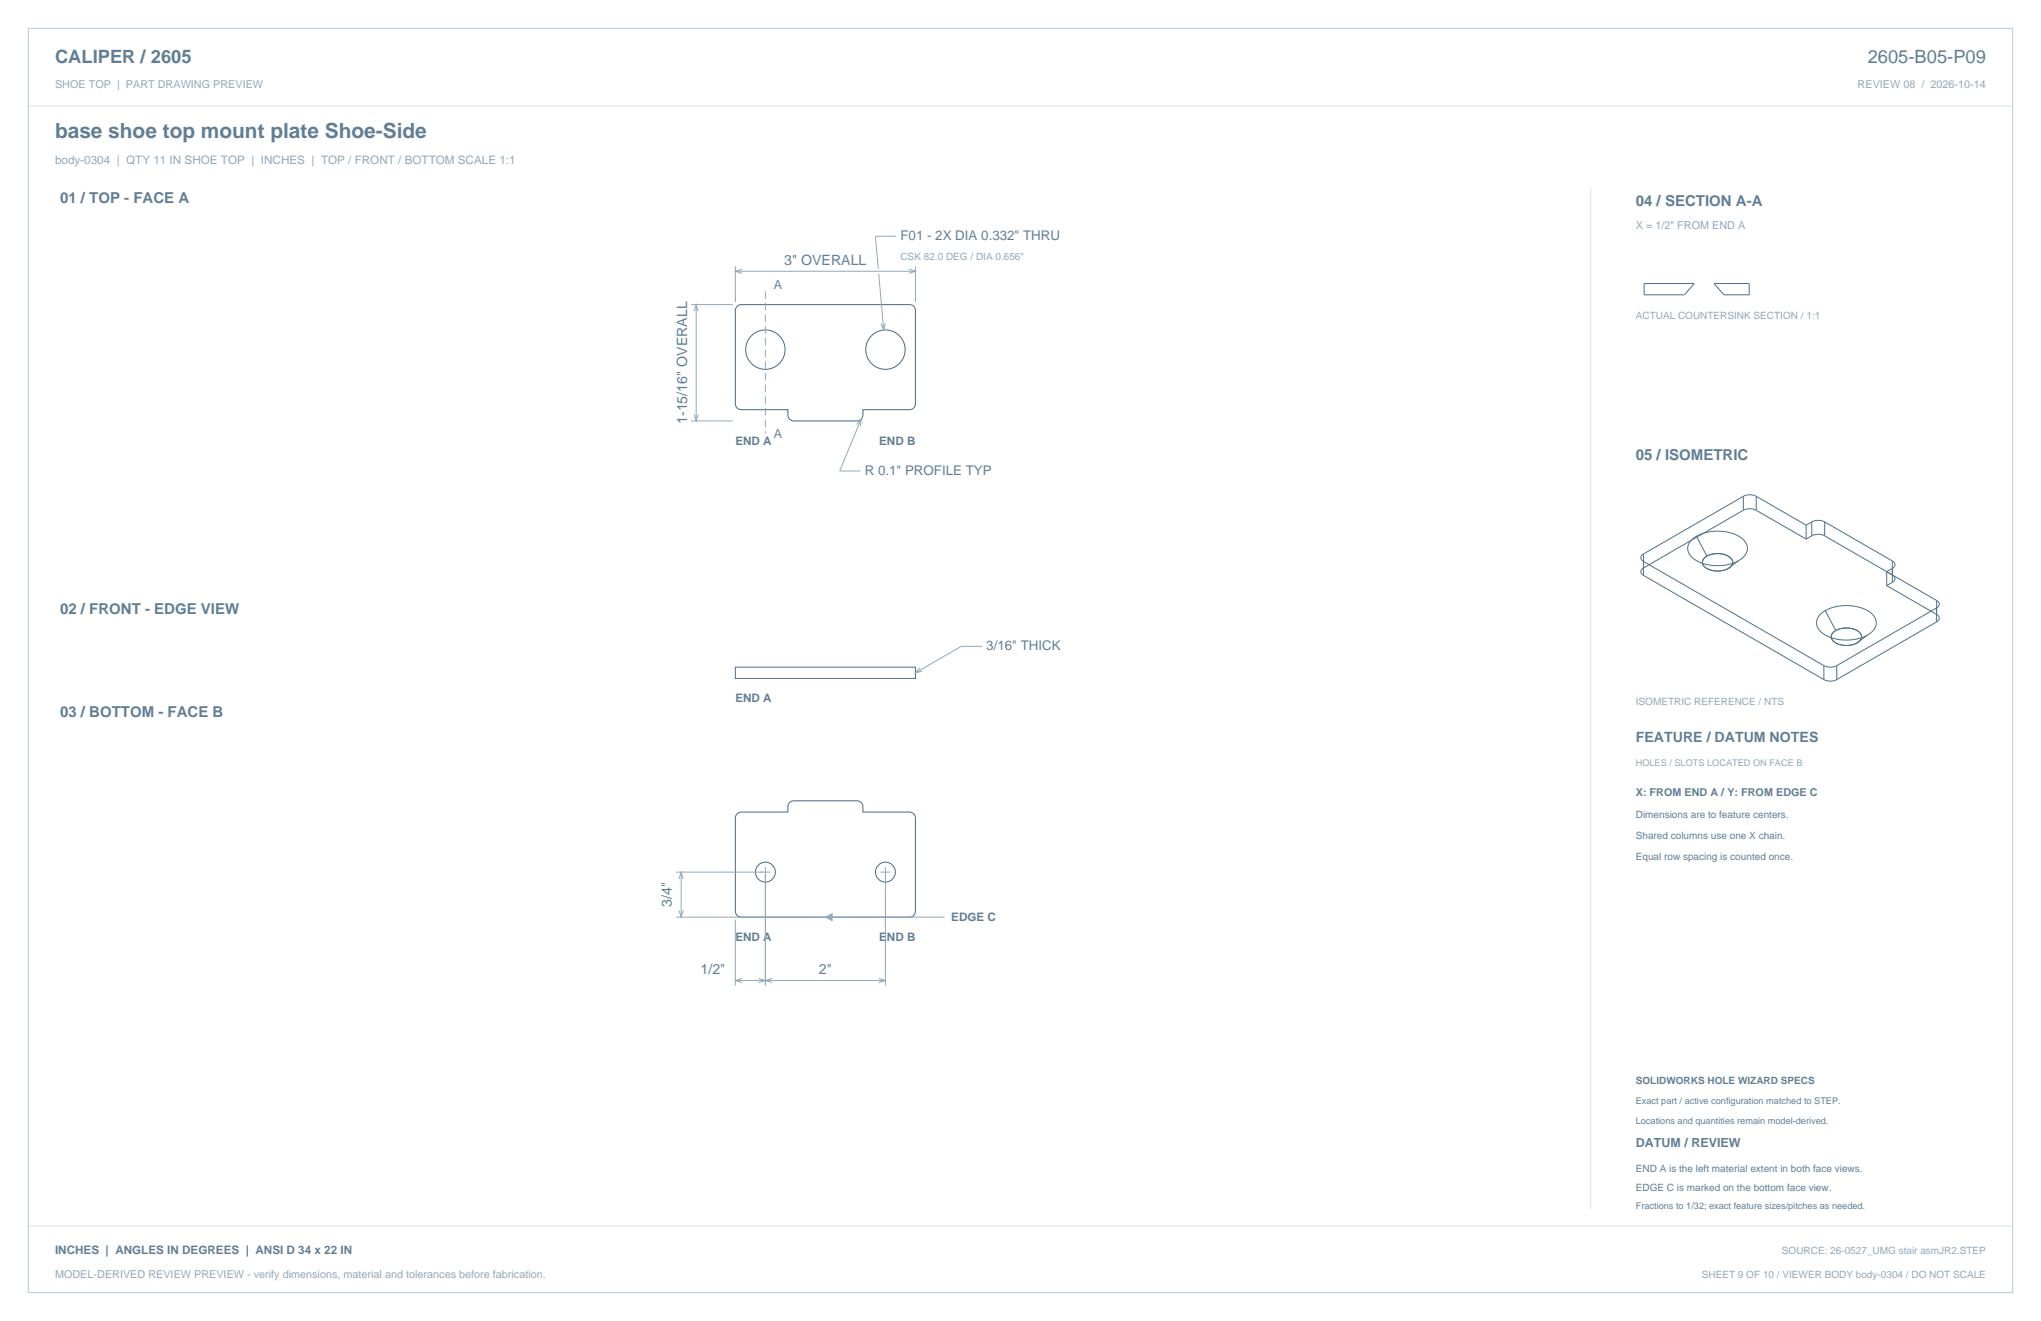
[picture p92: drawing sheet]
<svg xmlns="http://www.w3.org/2000/svg" width="864mm" height="559mm" viewBox="0 0 864 559" stroke-linecap="round" stroke-linejoin="round" font-family="sans-serif">
<defs><g id="words">
<text font-size="8.8" fill="#617e94" x="23.3" y="58.2">base shoe top mount plate Shoe-Side</text>
<g font-size="7.8" fill="#617e94">
<text x="23.3" y="26.8">CALIPER / 2605</text>
<text x="790.3" y="26.8">2605-B05-P09</text>
</g>
<g font-size="6.3" fill="#617e94">
<text x="25.4" y="86.1">01 / TOP - FACE A</text>
<text x="692.1" y="87.1">04 / SECTION A-A</text>
<text x="692.1" y="194.4">05 / ISOMETRIC</text>
<text x="25.4" y="259.6">02 / FRONT - EDGE VIEW</text>
<text x="25.4" y="303.4">03 / BOTTOM - FACE B</text>
</g>
<g font-size="6" fill="#617e94">
<text x="331.9" y="111.9">3&quot; OVERALL</text>
<text x="290.7" y="179.4" transform="rotate(-90 290.7 179.4)">1-15/16&quot; OVERALL</text>
<text x="692.1" y="314">FEATURE / DATUM NOTES</text>
<text x="284.3" y="383.7" transform="rotate(-90 284.3 383.7)">3/4&quot;</text>
<text x="296.5" y="412">1/2&quot;</text>
<text x="346.5" y="412">2&quot;</text>
</g>
<g font-size="5.6" fill="#617e94">
<text x="381" y="101.7">F01 - 2X DIA 0.332&quot; THRU</text>
<text x="365.9" y="201">R 0.1&quot; PROFILE TYP</text>
<text x="417.3" y="275.2">3/16&quot; THICK</text>
</g>
<g font-size="5.3" fill="#617e94">
<text x="327.4" y="122.1">A</text>
<text x="327.4" y="185.1">A</text>
<text x="692.1" y="485.1">DATUM / REVIEW</text>
</g>
<text font-size="4.9" fill="#93a8b9" x="23.3" y="69.5">body-0304 | QTY 11 IN SHOE TOP | INCHES | TOP / FRONT / BOTTOM SCALE 1:1</text>
<g font-size="4.9" fill="#617e94">
<text x="311.1" y="188.3">END A</text>
<text x="372" y="188.3">END B</text>
<text x="311.1" y="296.9">END A</text>
<text x="402.5" y="389.7">EDGE C</text>
<text x="311.1" y="397.8">END A</text>
<text x="372" y="397.8">END B</text>
<text x="23.3" y="530.6">INCHES | ANGLES IN DEGREES | ANSI D 34 x 22 IN</text>
</g>
<g font-size="4.6" fill="#93a8b9">
<text x="23.3" y="37">SHOE TOP | PART DRAWING PREVIEW</text>
<text x="786" y="37">REVIEW 08 / 2026-10-14</text>
<text x="692.1" y="97">X = 1/2&quot; FROM END A</text>
<text x="23.3" y="540.5">MODEL-DERIVED REVIEW PREVIEW - verify dimensions, material and tolerances before fabrication.</text>
</g>
<text font-size="4.6" fill="#617e94" x="692.1" y="336.9">X: FROM END A / Y: FROM EDGE C</text>
<g font-size="4.2" fill="#93a8b9">
<text x="381" y="109.8">CSK 82.0 DEG / DIA 0.656&quot;</text>
<text x="692.1" y="134.9">ACTUAL COUNTERSINK SECTION / 1:1</text>
<text x="692.1" y="298.1">ISOMETRIC REFERENCE / NTS</text>
<text x="754" y="530.6">SOURCE: 26-0527_UMG stair asmJR2.STEP</text>
<text x="720.1" y="540.5">SHEET 9 OF 10 / VIEWER BODY body-0304 / DO NOT SCALE</text>
</g>
<g font-size="4.2" fill="#617e94">
<text x="692.1" y="346.1">Dimensions are to feature centers.</text>
<text x="692.1" y="354.9">Shared columns use one X chain.</text>
<text x="692.1" y="363.7">Equal row spacing is counted once.</text>
<text x="692.1" y="458.6">SOLIDWORKS HOLE WIZARD SPECS</text>
<text x="692.1" y="495.7">END A is the left material extent in both face views.</text>
<text x="692.1" y="503.8">EDGE C is marked on the bottom face view.</text>
</g>
<text font-size="3.9" fill="#93a8b9" x="692.1" y="323.8">HOLES / SLOTS LOCATED ON FACE B</text>
<g font-size="3.9" fill="#617e94">
<text x="692.1" y="467.1">Exact part / active configuration matched to STEP.</text>
<text x="692.1" y="475.5">Locations and quantities remain model-derived.</text>
<text x="692.1" y="511.5">Fractions to 1/32; exact feature sizes/pitches as needed.</text>
</g>
</g></defs>
<path d="M12 12h839.6v534.8h-839.6z" fill="none" stroke="#b8cad8" stroke-width=".42"/>
<path d="M12 44.8h839.6M673.1 79.4v432.1M12 518.6h839.6" fill="none" stroke="#dbe5ed" stroke-width=".42"/>
<g fill="none" stroke="#536f85" stroke-width=".44">
<path d="M311.9 129.6l1.8-.7h71.1l1.3 .3 .9 .9 .3 1.2v39.5l-.3 1.2-.9 .9-1.2 .4h-19.8l-.3 3.4-.9 1-1.3 .4h-26.9l-1.2-.5-.9-1-.2-3.3h-19.8l-1.2-.3-.9-.9-.3-1.3v-39.5zM311.9 344.3l1.7-.8h19.8l.3-3.4 .9-1 1.3-.3h26.9l1.2 .4 .9 1 .2 3.3h19.8l1.2 .3 .9 1 .3 1.2v39.4l-.3 1.3-.9 .9-1.2 .4h-71.2l-1.3-.4-.9-.9-.3-1.2v-39.5z"/>
<circle cx="323.8" cy="147.9" r="8.3"/>
<circle cx="374.6" cy="147.9" r="8.3"/>
<circle cx="323.8" cy="368.9" r="4.2"/>
<circle cx="374.6" cy="368.9" r="4.2"/>
</g>
<g fill="none" stroke="#93a8b9" stroke-width=".42">
<path d="M379.2 99.9h-8.8l1.2 13.8M311.1 112.6v15.2M311.1 114.7h76.2M314 113.9l-2.9 .8 2.9 .9M371.8 115.8l2.1 23.8M384.5 113.9l2.8 .8-2.8 .9M387.3 112.6v15.2M292.5 128.9h17.6M293.7 131.7l.9-2.8 .9 2.8M294.6 128.9v49.2M374.5 136.7l-.6 2.9-1.1-2.7M292.5 178.1h17.6"/>
<path d="M293.7 175.2l.9 2.9 .9-2.9M362.5 179.6l1.9-2.3-.3 3M364.4 177.3l-9.1 21.9h8.8M415.6 273.4h-8.8l-19.5 11.2M389.4 282.4l-2.1 2.2 2.9-.6M286.1 368.9h39.9M287.3 371.7l.9-2.8 .9 2.8M288.2 368.9v19.1M323.8 366.8v50.1M372.5 368.9h4.3M374.6 366.8v50.1M286.1 388h62.1"/>
<path d="M287.3 385.1l.9 2.9 .9-2.9M311.1 389v27.9M349.2 388h50.5M311.1 414.8h63.5M314 413.9l-2.9 .9 2.9 .9M321 413.9l2.8 .9-2.8 .9M326.7 413.9l-2.9 .9 2.9 .9M371.8 413.9l2.8 .9-2.8 .9"/>
</g>
<path d="M323.8 123.2v60.2" fill="none" stroke="#93a8b9" stroke-width=".42" stroke-dasharray="3.2 1.8" stroke-linecap="butt"/>
<g fill="none" stroke="#536f85" stroke-width=".42">
<path d="M695.7 119.9l21.2 .1-4.2 4.7h-17zM716.9 119.9v.1M725.3 119.9h14.8v4.8h-10.7zM725.3 119.9v.1M737.6 210l2.8-.7 2.7 .7M737.6 215.9l2.8-.7 2.7 .7M737.6 215.9l-42.4 24.5-.7 .7-.2 .8 .3 .8 .8 .7M737.6 210v5.9M737.6 210l-42.2 24.3M743.1 210v5.9M743.1 215.9l21.1 12.2M743.1 210l21.1 12.1"/>
<path d="M695.4 234.3l-.8 .8-.3 .8 .2 .8 .8 .8 76.4 44.1M695.4 234.3v9.1M717.8 226.8a5.3 5.3 0 0 0-2.5 8.3 17.7 17.7 0 0 0 17.4 3.3l3-1.3M717.8 226.8a18.8 18.8 0 0 1 19.8 1.4 5.1 5.1 0 0 1-1.5 8.7l-.4 .2M717.8 226.8l4.4 8.4M722.2 235.3l2.7-.9 3.1-.1a4.9 4.9 0 0 1 5.1 3.8l-.6 1.4-1.2 1M722.2 235.2a2.84 2.84 0 0 0-1.8 3 2.84 2.84 0 0 0 2.3 2.5l2.2 .7 2.2 .1 2.1-.2 2.1-.8M722.2 235.2l2.7-.9 3.1-.1a4.9 4.9 0 0 1 5.1 3.8l-.6 1.4-1.2 1.1M722.2 235.3a2.84 2.84 0 0 0-1.8 2.9 2.84 2.84 0 0 0 2.3 2.5l2.2 .7 2.2 .2 2.1-.3 2.1-.8M722.2 235.2v.1M735.7 237.1l-4.4 3.4M764.2 222.1v6"/>
<path d="M766.6 220.8l2.7-.7 2.8 .7M766.6 226.7l2.7-.7 2.8 .7M766.6 220.8v5.9M766.6 220.8l-2.4 1.3M766.6 226.7l-2.4 1.4M772.1 226.7l47.3 27.3M772.1 220.8l28.6 16.5M772.1 220.8v5.9M800.7 237.3l.9 .8 .2 1-.7 1.1-2.8 1.6v5.9M800.7 237.3v9M695.4 243.4l76.3 44.1M731.3 240.5h.1"/>
<path d="M772.3 258.3a18.8 18.8 0 0 1 19.8 1.4 5.1 5.1 0 0 1-1.5 8.7l-.4 .2M772.3 258.3a5.3 5.3 0 0 0-2.5 8.3 17.7 17.7 0 0 0 17.4 3.3l3-1.3M772.3 258.3l4.4 8.4M798.3 247.7l21.4 12.4 .7 .8 .2 .7-.4 .8-.8 .7M800.7 243.2l.8 .7 .3 .9-.3 .8-.8 .7M800.7 246.3l-2.4 1.4M819.4 254l.9 .7 .3 .8-.3 .8-.7 .7-42.4 24.6M819.4 254v9.1M776.7 266.7a2.84 2.84 0 0 0-1.8 2.9 2.84 2.84 0 0 0 2.3 2.6l2.2 .7 2.2 .1 2.4-.3 1.8-.8M776.7 266.8l2.7-1 3.1-.1a4.9 4.9 0 0 1 5.2 3.8l-.5 1.3-1.4 1.2M776.7 266.8a2.84 2.84 0 0 0-1.8 2.9 2.84 2.84 0 0 0 2.3 2.5l1.9 .6 2.5 .3 2.1-.3 2.1-.8M776.7 266.7l2.7-.9 3.1-.1a4.9 4.9 0 0 1 5.2 3.8l-.5 1.2-1.4 1.2"/>
<path d="M776.7 266.7v.1M785.8 271.9v.1M790.2 268.6l-4.4 3.3M819.4 263.1l-42.2 24.4M311.1 282.2h76.2v4.8h-76.2zM771.7 287.5l2.8 .6 2.7-.6M771.7 281.6l2.8 .6 2.7-.6M771.7 281.6v5.9M777.2 281.6v5.9"/>
</g>
<path d="M349.2 388l2.9-1.4v2.8z" fill="#93a8b9" stroke="#93a8b9" stroke-width=".42"/>
<use href="#words"/>
</svg>
